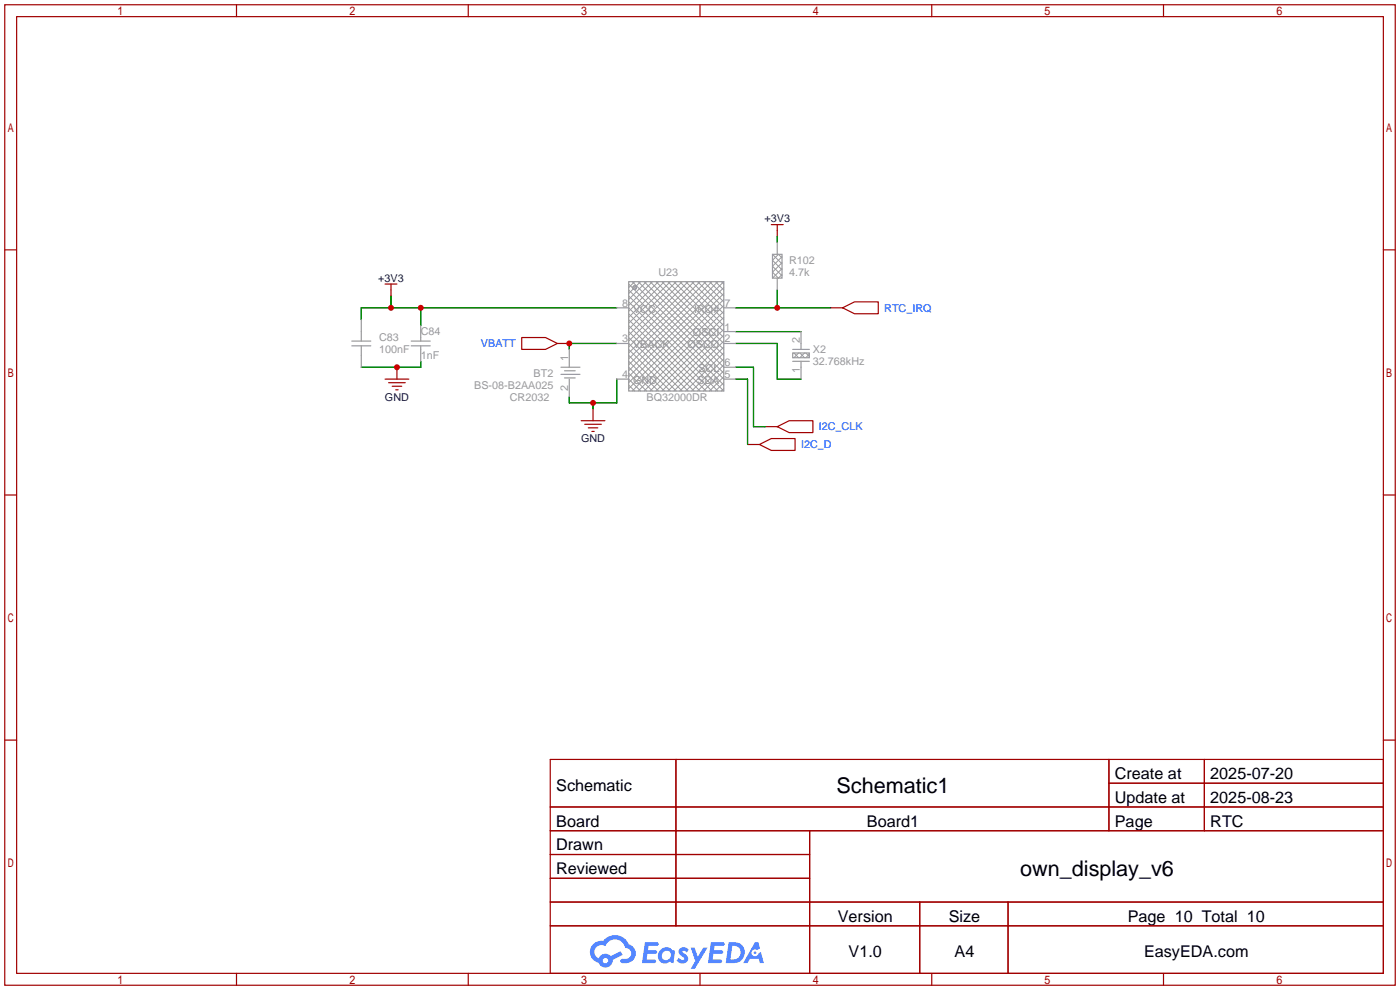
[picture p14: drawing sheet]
<svg xmlns="http://www.w3.org/2000/svg" width="299mm" height="212mm" viewBox="0 0 299 212" stroke-linecap="round" stroke-linejoin="round" font-family="sans-serif">
<defs><g id="words">
<g font-size="4.6">
<text x="178.8" y="169.4">Schematic1</text>
<text x="218" y="187.2">own_display_v6</text>
</g>
<g font-size="3.5">
<text x="238.3" y="166.5">Create at</text>
<text x="258.7" y="166.5">2025-07-20</text>
<text x="118.9" y="169.1">Schematic</text>
<text x="238.3" y="171.6">Update at</text>
<text x="258.7" y="171.6">2025-08-23</text>
<text x="118.9" y="176.7">Board</text>
<text x="185.3" y="176.7">Board1</text>
<text x="238.3" y="176.7">Page</text>
<text x="258.7" y="176.7">RTC</text>
<text x="118.9" y="181.8">Drawn</text>
<text x="118.9" y="186.8">Reviewed</text>
<text x="179.1" y="197">Version</text>
<text x="202.8" y="197">Size</text>
<text x="241" y="197">Page 10 Total 10</text>
<text x="181.4" y="204.6">V1.0</text>
<text x="204" y="204.6">A4</text>
<text x="244.5" y="204.6">EasyEDA.com</text>
</g>
<g font-size="2.3" fill="#000080">
<text x="163.4" y="47.5">+3V3</text>
<text x="80.8" y="60.2">+3V3</text>
<text x="82.3" y="85.6">GND</text>
<text x="124.2" y="94.5">GND</text>
</g>
<g font-size="2.3" fill="#999">
<text x="140.7" y="59">U23</text>
<text x="168.7" y="56.4">R102</text>
<text x="168.7" y="59">4.7k</text>
<text x="133" y="65.6">8</text>
<text x="154.8" y="65.6">7</text>
<text x="89.9" y="71.7">C84</text>
<text x="135.3" y="66.8">VCC</text>
<text x="148.1" y="71.9">OSCI</text>
<text x="148.4" y="66.8">IRQ#</text>
<text x="154.8" y="70.6">1</text>
<text x="81" y="72.9">C83</text>
<text x="81" y="75.5">100nF</text>
<text x="89.9" y="76.8">1nF</text>
<text x="121.4" y="77.2" transform="rotate(-90 121.4 77.2)">1</text>
<text x="133" y="73.2">3</text>
<text x="135.3" y="74.4">VBACK</text>
<text x="146.9" y="74.4">OSCO</text>
<text x="154.8" y="73.2">2</text>
<text x="171" y="73.4" transform="rotate(-90 171 73.4)">2</text>
<text x="173.7" y="75.5">X2</text>
<text x="101.3" y="83.1">BS-08-B2AA025</text>
<text x="114" y="80.6">BT2</text>
<text x="121.4" y="83.6" transform="rotate(-90 121.4 83.6)">2</text>
<text x="133" y="80.8">4</text>
<text x="135.3" y="82.1">GND</text>
<text x="149" y="82.1">SDA</text>
<text x="149.3" y="79.5">SCL</text>
<text x="154.8" y="80.8">5</text>
<text x="154.8" y="78.3">6</text>
<text x="171" y="79.8" transform="rotate(-90 171 79.8)">1</text>
<text x="173.7" y="78">32.768kHz</text>
<text x="109" y="85.6">CR2032</text>
<text x="138.2" y="85.6">BQ32000DR</text>
</g>
<g font-size="2.3" fill="#00f">
<text x="189" y="66.6">RTC_IRQ</text>
<text x="102.8" y="74.2">VBATT</text>
<text x="171.2" y="95.8">I2C_D</text>
<text x="175" y="92">I2C_CLK</text>
</g>
</g></defs>
<g fill="none" stroke="#a10000" stroke-width=".25">
<path d="M1 1h297.2v209.6h-297.2zM3.6 3.6h292.1v204.4h-292.1zM50.5 1v2.6M100.1 1v2.6M149.6 1v2.6M199.1 1v2.6M248.7 1v2.6M1 53.4h2.6M295.7 53.4h2.5M1 105.8h2.6M295.7 105.8h2.5M1 158.2h2.6"/>
<path d="M295.7 158.2h2.5M117.6 162.3h178.1v45.7h-178.1zM117.6 172.5h178.1M117.6 177.5h178.1M144.5 162.3v35.6M173 177.5v30.5M237 162.3v15.2M237 167.4h58.7M257.4 162.3v15.2M117.6 182.6h55.4M117.6 192.8h178.1M117.6 187.7h55.4"/>
<path d="M117.6 197.9h178.1M196.6 192.8v15.2M215.4 192.8v15.2M50.5 208v2.6M100.1 208v2.6M149.6 208v2.6M199.1 208v2.6M248.7 208v2.6"/>
</g>
<g fill="#5487ff">
<path d="M145.3 202.7a1.3 1.3 0 0 1 1.9 .3l-.4 .6a.54 .54 0 0 0-.9-.2l.1 .2a1.34 1.34 0 0 1 .9 1.8 1.47 1.47 0 0 1-2.3-.1l.5-.6 .8 .5a.31 .31 0 0 0 .4-.3 .31 .31 0 0 0-.3-.4 1.12 1.12 0 0 1-.7-1.8z"/>
<path d="M147.6 202.5h.9l.6 2 1.2-2h.9l-2.7 4.6h-.9l1-1.7z"/>
<path d="M137.8 201.4h1.7a1.31 1.31 0 0 1 1.2 .2 .4 .4 0 0 1-.3 .5l-1.8 .1-.1 .9h1.6a.4 .4 0 0 1 .4 .4 .4 .4 0 0 1-.5 .4h-1.6l-.2 1.2h1.4a.46 .46 0 0 1 .5 0 .46 .46 0 0 1 .1 .5l-.4 .2h-2.6z"/>
<path d="M151.9 201.4h1.7a1.32 1.32 0 0 1 1.2 .2 .39 .39 0 0 1-.3 .5l-1.8 .1-.1 .9h1.6a.4 .4 0 0 1 .4 .4 .4 .4 0 0 1-.4 .4h-1.7l-.2 1.2h1.4a.46 .46 0 0 1 .5 0 .46 .46 0 0 1 .1 .5l-.4 .2h-2.6z"/>
<path d="M161.3 201.4h.8l.3 1.3-.6 .4a.75 .75 0 0 0-1.1 .3 .75 .75 0 0 0 .5 1 .75 .75 0 0 0 .9-.7l.5-.2 .6 2.3h-.8l-.3-.9h-1.8l-.5 .9h-1z"/>
<path d="M155.7 201.4l-.6 4.4h1.5a2.27 2.27 0 0 0 2.6-2.2 2.27 2.27 0 0 0-2.7-2.2zM156.5 202.1a1.5 1.5 0 0 1 1.8 1.6 1.5 1.5 0 0 1-1.9 1.4h-.3z"/>
<path d="M141.2 203a1.6 1.6 0 0 0-.3 2.3 1.6 1.6 0 0 0 2.3 .2l.7 .3 .3-2.4-.1-.3-.5-.1a1.58 1.58 0 0 0-2.4 0zM141.8 203.5a.98 .98 0 0 1 1.6 .4 .98 .98 0 0 1-1.1 1.3 .94 .94 0 0 1-.9-.7 .94 .94 0 0 1 .4-1z"/>
<path d="M126.8 201.8a2.37 2.37 0 0 0 1.1 4 1.54 1.54 0 0 0 1.8 1 1.54 1.54 0 0 0 1.2-1.6l2.2-1.1-.5-.8-2 1a1.57 1.57 0 0 0-2.7 .5 1.5 1.5 0 0 1-.7-2.1 1.5 1.5 0 0 1 2.2-.5 2.23 2.23 0 0 1 2.3-1.4 2.23 2.23 0 0 1 2 1.8 1.16 1.16 0 0 1 1.2 1.1 1.16 1.16 0 0 1-1.1 1.2h-.7a.47 .47 0 0 0-.5 .4 .47 .47 0 0 0 .4 .5 2.17 2.17 0 0 0 2.5-.9 2.17 2.17 0 0 0-.3-2.7l-.8-.4a3.2 3.2 0 0 0-5.5-.7l-1.1 .1zM128.8 205.3a.6 .6 0 0 1 1.2 0 .6 .6 0 0 1-1.2 0z"/>
<circle cx="161.4" cy="203.6" r=".28"/>
</g>
<g fill="none" stroke="#008700" stroke-width=".25">
<path d="M166.1 50.5v1.3M83.6 63.2v2.6M89.9 65.8v3.8M89.9 77.2v1.3h-12.7M131.8 65.8h-54.6v2.5M131.8 73.4h-10.1v1.3M157.2 65.8h20.3M157.2 78.5h3.8v12.7h2.6M157.2 73.4h8.9v7.6h5.1M157.2 70.9h14M166.1 62v3.8M126.7 86.1v1.3"/>
<path d="M131.8 81v5.1h-10.1v-1.3M157.2 81h2.6v14"/>
</g>
<g fill="none" stroke="#a10000" stroke-width=".25">
<path d="M164.8 48h2.6M166.1 48v2.5M82.3 60.7h2.5M83.6 60.7v2.5M84.8 78.5v2.5M111.5 72.1h5.1l2.5 1.3-2.5 1.3h-5.1zM119.1 73.4h2.6M177.5 65.8h2.6M180.1 65.8l2.5-1.3h5.1v2.6h-5.1zM82.3 81h5.1M83.1 81.8h3.5M83.8 82.5h2.1"/>
<path d="M84.6 83.3h.5M124.2 89.9h5.1M125 90.7h3.5M125.7 91.4h2.1M126.5 92.2h.5M126.7 87.4v2.5M159.8 95h2.5M162.3 95l2.5-1.3h5.1v2.6h-5.1zM163.6 91.2h2.5M166.1 91.2l2.6-1.3h5v2.6h-5z"/>
</g>
<g fill="none" stroke="#999" stroke-width=".25">
<path d="M165.1 54.4h2v5h-2zM166.1 51.8v2.6M166.1 59.4v2.6M75.2 73.9h4M75.2 72.9h4M77.2 68.3v4.6M77.2 73.9v4.6M87.9 73.9h4M87.9 72.9h4M89.9 69.6v3.3M89.9 73.9v3.3M119.9 78.5h4.1"/>
<path d="M120.6 79.2h2.3M121.7 74.7v3.8M131.8 73.4h2.6M131.8 65.8h2.6M134.4 60.2h20.3v23.4h-20.3zM154.7 70.9h2.5M154.7 73.4h2.5M154.7 78.5h2.5M154.7 65.8h2.5M169.4 75.4h3.6v1.1h-3.6zM169.4 77.2h3.6M169.4 74.7h3.6"/>
<path d="M171.2 70.9v3.8M171.2 77.2v3.8M119.9 80h4.1M120.6 80.8h2.3M121.7 81v3.8M131.8 81h2.6M154.7 81h2.5"/>
<circle cx="135.6" cy="61.5" r=".38"/>
</g>
<g fill="none" stroke="#999" stroke-width=".21">
<path d="M165.1 54.4l2 2M167.1 55.1l-.7-.7-1.3 1.2 2 2.1M167.1 54.9l-2 2 2 2M167.1 56.1l-2 2.1 1.3 1.2 .7-.7M167.1 57.4l-2 2M134.4 79.8l3.8 3.8M134.4 78.5l5 5.1M134.4 77.2l6.3 6.4M134.4 75.9l7.6 7.7M134.4 74.7l8.9 8.9M134.4 73.4l10.1 10.2M134.4 72.1l11.4 11.5"/>
<path d="M134.4 70.9l12.7 12.7M134.4 69.6l13.9 14M134.4 68.3l15.2 15.3M134.4 67.1l16.5 16.5M134.4 65.8l17.7 17.8M134.4 64.5l19 19.1M134.4 63.2l20.3 20.4M134.4 62l20.3 20.3M134.4 60.7l20.3 20.3M135.1 60.2l19.6 19.6M135.6 60.2l-1.2 1.3M135.8 61.1l.2 .2"/>
<path d="M136 61.6l-.2 .2M136.4 60.2l18.3 18.3M136.9 60.2l-2.5 2.5M137.7 60.2l17 17M138.2 60.2l-3.8 3.8M138.9 60.2l15.8 15.7M139.4 60.2l-5 5.1M140.2 60.2l14.5 14.5M140.7 60.2l-6.3 6.3M141.5 60.2l13.2 13.2M142 60.2l-7.6 7.6M142.7 60.2l12 11.9"/>
<path d="M143.3 60.2l-8.9 8.9M144 60.2l10.7 10.7M144.5 60.2l-10.1 10.2M145.3 60.2l9.4 9.4M145.8 60.2l-11.4 11.4M146.6 60.2l8.1 8.1M147.1 60.2l-12.7 12.7M147.8 60.2l6.9 6.9M148.3 60.2l-13.9 14M149.1 60.2l5.6 5.6M149.6 60.2l-15.2 15.2M150.4 60.2l4.3 4.3"/>
<path d="M150.9 60.2l-16.5 16.5M151.6 60.2l3.1 3M152.1 60.2l-17.7 17.8M152.9 60.2l1.8 1.8M153.4 60.2l-19 19M154.2 60.2l.5 .5M154.7 60.2l-20.3 20.3M154.7 61.5l-20.3 20.3M154.7 62.7l-20.3 20.4M154.7 64l-19.6 19.6M154.7 65.3l-18.3 18.3M154.7 66.5l-17 17.1"/>
<path d="M154.7 67.8l-15.8 15.8M154.7 69.1l-14.5 14.5M154.7 70.4l-13.2 13.2M154.7 71.6l-12 12M154.7 72.9l-10.7 10.7M154.7 74.2l-9.4 9.4M154.7 75.4l-8.1 8.2M154.7 76.7l-6.9 6.9M154.7 78l-5.6 5.6M154.7 79.2l-4.3 4.4M169.7 75.4l1 1.1M170.7 75.4l-1 1.1"/>
<path d="M170.9 75.4l1.1 1.1M172 75.4l-1.1 1.1M172.2 75.4l.8 .8M173 75.7l-.8 .8M134.4 82.3l1.2 1.3M134.4 81l2.5 2.6M154.7 80.5l-3.1 3.1M154.7 81.8l-1.8 1.8M154.7 83.1l-.5 .5"/>
</g>
<g fill="#c00">
<circle cx="83.6" cy="65.8" r=".63"/>
<circle cx="89.9" cy="65.8" r=".63"/>
<circle cx="84.8" cy="78.5" r=".63"/>
<circle cx="126.7" cy="86.1" r=".63"/>
<circle cx="166.1" cy="65.8" r=".63"/>
<circle cx="121.7" cy="73.4" r=".63"/>
</g>
<use href="#words"/>
</svg>
